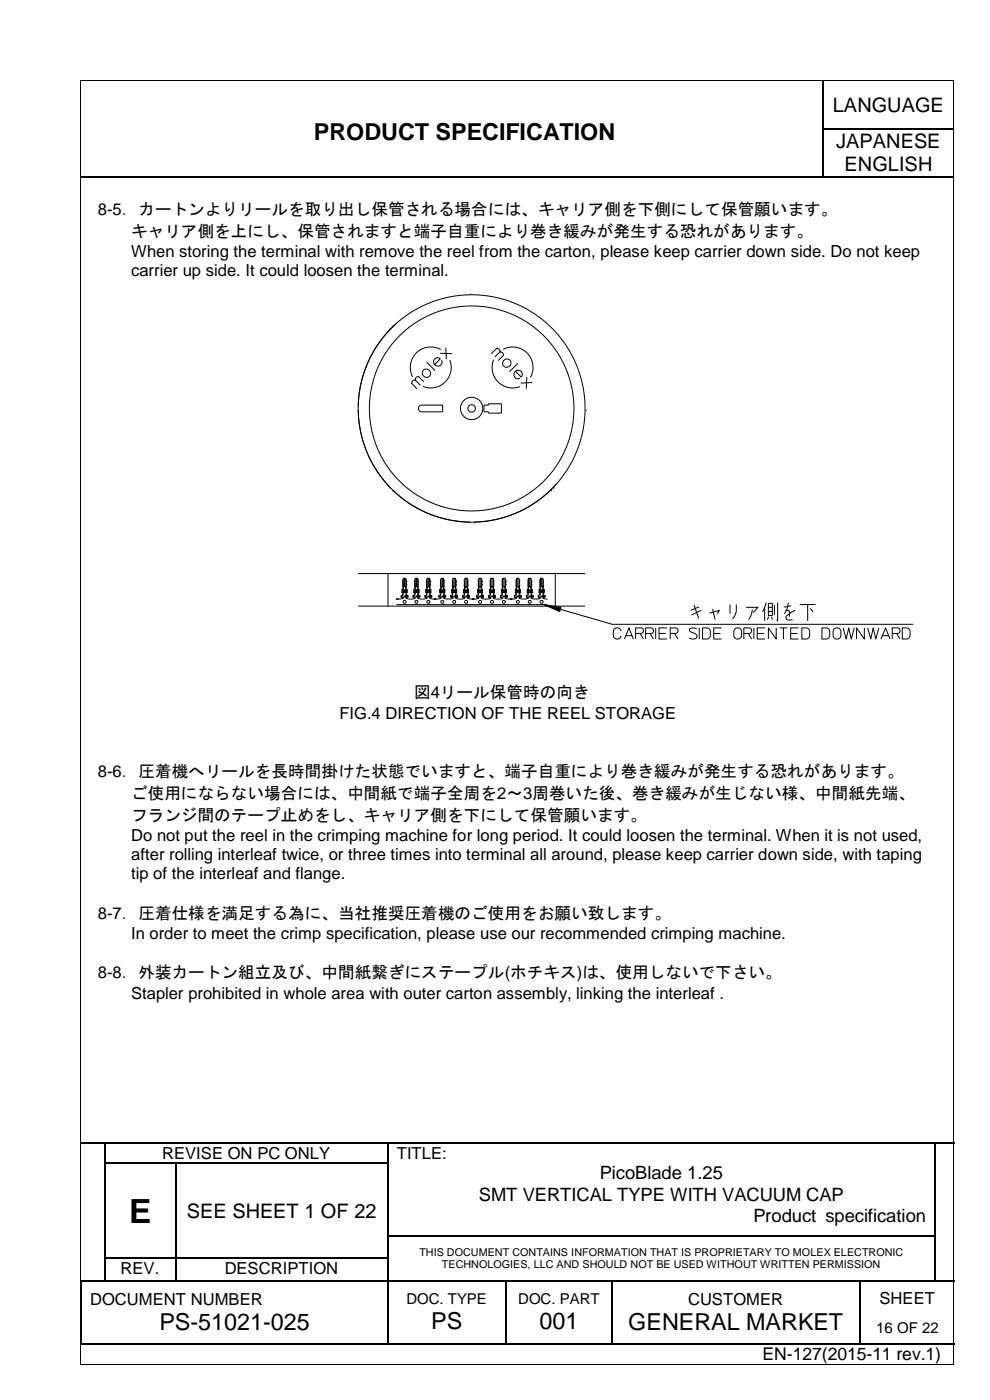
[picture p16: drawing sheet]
<svg xmlns="http://www.w3.org/2000/svg" width="210mm" height="297mm" viewBox="0 0 210 297" stroke-linecap="round" stroke-linejoin="round" font-family="sans-serif">
<defs><g id="words">
<text font-size="7.1" x="27.4" y="259.4">E</text>
<g font-size="5">
<text x="66.6" y="29.6">PRODUCT SPECIFICATION</text>
<text x="91.4" y="282">PS</text>
<text x="114.4" y="282">001</text>
<text x="33.8" y="282.2">PS-51021-025</text>
<text x="133.2" y="282.2">GENERAL MARKET</text>
</g>
<g font-size="4.2">
<text x="176.6" y="23.7">LANGUAGE</text>
<text x="177.3" y="31.5">JAPANESE</text>
<text x="179.1" y="36.3">ENGLISH</text>
<text x="39.6" y="258.4">SEE SHEET 1 OF 22</text>
</g>
<g font-size="3.9">
<text x="127.2" y="250.2">PicoBlade 1.25</text>
<text x="101.5" y="254.7">SMT VERTICAL TYPE WITH VACUUM CAP</text>
<text x="159.7" y="259.2">Product specification</text>
</g>
<text font-size="3.7" x="161.6" y="288.6">EN-127(2015-11 rev.1)</text>
<g font-size="3.5">
<text x="20.8" y="45.6">8-5．カートンよりリールを取り出し保管される場合には、キャリア側を下側にして保管願います。</text>
<text x="27.8" y="50.3">キャリア側を上にし、保管されますと端子自重により巻き緩みが発生する恐れがあります。</text>
<text x="27.8" y="54.5">When storing the terminal with remove the reel from the carton, please keep carrier down side. Do not keep</text>
<text x="27.8" y="58.6">carrier up side. It could loosen the terminal.</text>
<text x="87.8" y="148.1">図4リール保管時の向き</text>
<text x="71.9" y="152.5">FIG.4 DIRECTION OF THE REEL STORAGE</text>
<text x="20.8" y="164.9">8-6．圧着機へリールを長時間掛けた状態でいますと、端子自重により巻き緩みが発生する恐れがあります。</text>
<text x="27.8" y="169.5">ご使用にならない場合には、中間紙で端子全周を2～3周巻いた後、巻き緩みが生じない様、中間紙先端、</text>
<text x="27.8" y="174.1">フランジ間のテープ止めをし、キャリア側を下にして保管願います。</text>
<text x="27.8" y="178.4">Do not put the reel in the crimping machine for long period. It could loosen the terminal. When it is not used,</text>
<text x="27.8" y="182.4">after rolling interleaf twice, or three times into terminal all around, please keep carrier down side, with taping</text>
<text x="27.8" y="186.5">tip of the interleaf and flange.</text>
<text x="20.8" y="194.9">8-7．圧着仕様を満足する為に、当社推奨圧着機のご使用をお願い致します。</text>
<text x="27.8" y="199.2">In order to meet the crimp specification, please use our recommended crimping machine.</text>
<text x="20.8" y="207.6">8-8．外装カートン組立及び、中間紙繋ぎにステープル(ホチキス)は、使用しないで下さい。</text>
<text x="27.8" y="211.9">Stapler prohibited in whole area with outer carton assembly, linking the interleaf .</text>
<text x="34.4" y="245.8">REVISE ON PC ONLY</text>
<text x="84.1" y="245.8">TITLE:</text>
<text x="25.6" y="270.4">REV.</text>
<text x="47.6" y="270.4">DESCRIPTION</text>
<text x="19.1" y="276.8">DOCUMENT NUMBER</text>
<text x="145.9" y="276.8">CUSTOMER</text>
<text x="186.5" y="276.6">SHEET</text>
</g>
<g font-size="3.2">
<text x="86.2" y="276.7">DOC. TYPE</text>
<text x="109.9" y="276.7">DOC. PART</text>
<text x="185.8" y="282.8">16 OF 22</text>
</g>
<g font-size="2.3">
<text x="88.9" y="266.5">THIS DOCUMENT CONTAINS INFORMATION THAT IS PROPRIETARY TO MOLEX ELECTRONIC</text>
<text x="93.7" y="269.1">TECHNOLOGIES, LLC AND SHOULD NOT BE USED WITHOUT WRITTEN PERMISSION</text>
</g>
</g></defs>
<g fill="none" stroke="#000" stroke-width=".25">
<path d="M174.6 17.1v10.2M17.2 37.5h157.2M174.6 27.5v9.9M174.7 27.4h27.4M174.7 37.5h27.4M17.2 242.4h4.9M22.2 242.6v4M22.2 246.9v4.8M22.2 252v4.9M22.2 257.1v4.9M22.3 242.4h59.8M22.3 246.8h14.8"/>
<path d="M37.2 246.9v4.8M37.2 252v4.9M37.2 257.1v4.9M37.3 246.8h44.8M82.2 242.6v4M82.2 246.9v4.8M82.2 252v4.9M82.2 257.1v4.9M82.4 242.4h115.7M198.2 242.6v4M198.2 246.9v4.8M198.2 252v4.9"/>
<path d="M198.2 257.1v4.9M198.4 242.4h4M17.2 271.9v13M17.6 271.8h4.5M22.2 262.3v4.6M22.2 267.1v4.6M22.3 267h14.8M22.3 271.8h14.8M37.2 262.3v4.6M37.2 267.1v4.6M37.3 267h44.8M37.3 271.8h44.8"/>
<path d="M82.2 262.3v4.6M82.2 267.1v4.6M82.2 271.9v13M82.4 262.2h115.7M82.4 271.8h24.7M107.2 271.9v13M107.3 271.8h22.3M129.7 271.9v13M129.9 271.8h52.2M182.2 271.9v13M182.4 271.8h15.7M198.2 262.3v4.6"/>
<path d="M198.2 267.1v4.6M198.4 271.8h4M17.3 285.1h64.8M82.4 285.1h24.7M107.3 285.1h22.3M129.9 285.1h52.2M182.4 285.1h20"/>
</g>
<g fill="#000">
<path d="M17 16.9h.2v.2h-.2z" fill-rule="evenodd"/>
<path d="M17 16.9h.2v.2h-.2z" fill-rule="evenodd"/>
<path d="M202.1 16.9h.2v.2h-.2z" fill-rule="evenodd"/>
<path d="M202.1 16.9h.2v.2h-.2z" fill-rule="evenodd"/>
<path d="M174.4 27.3h.3v.2h-.3z" fill-rule="evenodd"/>
<path d="M174.4 37.4h.3v.2h-.3z" fill-rule="evenodd"/>
<path d="M22.1 242.3h.2v.3h-.2z" fill-rule="evenodd"/>
<path d="M22.1 246.6h.2v.3h-.2z" fill-rule="evenodd"/>
<path d="M22.1 251.7h.2v.3h-.2z" fill-rule="evenodd"/>
<path d="M22.1 256.9h.2v.2h-.2z" fill-rule="evenodd"/>
<path d="M37.1 246.6h.2v.3h-.2z" fill-rule="evenodd"/>
<path d="M37.1 251.7h.2v.3h-.2z" fill-rule="evenodd"/>
<path d="M37.1 256.9h.2v.2h-.2z" fill-rule="evenodd"/>
<path d="M82.1 242.3h.3v.3h-.3z" fill-rule="evenodd"/>
<path d="M82.1 246.6h.3v.3h-.3z" fill-rule="evenodd"/>
<path d="M82.1 251.7h.3v.3h-.3z" fill-rule="evenodd"/>
<path d="M82.1 256.9h.3v.2h-.3z" fill-rule="evenodd"/>
<path d="M198.1 242.3h.3v.3h-.3z" fill-rule="evenodd"/>
<path d="M198.1 246.6h.3v.3h-.3z" fill-rule="evenodd"/>
<path d="M198.1 251.7h.3v.3h-.3z" fill-rule="evenodd"/>
<path d="M198.1 256.9h.3v.2h-.3z" fill-rule="evenodd"/>
<path d="M17.1 271.7h.2v.2h-.2z" fill-rule="evenodd"/>
<path d="M17.1 271.7h.2v.2h-.2z" fill-rule="evenodd"/>
<path d="M17.3 271.7h.3v.2h-.3z" fill-rule="evenodd"/>
<path d="M22.1 262h.2v.3h-.2z" fill-rule="evenodd"/>
<path d="M22.1 266.9h.2v.2h-.2z" fill-rule="evenodd"/>
<path d="M22.1 271.7h.2v.2h-.2z" fill-rule="evenodd"/>
<path d="M37.1 262h.2v.3h-.2z" fill-rule="evenodd"/>
<path d="M37.1 266.9h.2v.2h-.2z" fill-rule="evenodd"/>
<path d="M37.1 271.7h.2v.2h-.2z" fill-rule="evenodd"/>
<path d="M82.1 262h.3v.3h-.3z" fill-rule="evenodd"/>
<path d="M82.1 266.9h.3v.2h-.3z" fill-rule="evenodd"/>
<path d="M82.1 271.7h.3v.2h-.3z" fill-rule="evenodd"/>
<path d="M107.1 271.7h.2v.2h-.2z" fill-rule="evenodd"/>
<path d="M129.6 271.7h.3v.2h-.3z" fill-rule="evenodd"/>
<path d="M182.1 271.7h.3v.2h-.3z" fill-rule="evenodd"/>
<path d="M198.1 262h.3v.3h-.3z" fill-rule="evenodd"/>
<path d="M198.1 266.9h.3v.2h-.3z" fill-rule="evenodd"/>
<path d="M198.1 271.7h.3v.2h-.3z" fill-rule="evenodd"/>
<path d="M17 289.4h.2v.2h-.2z" fill-rule="evenodd"/>
<path d="M17 289.4h.2v.2h-.2z" fill-rule="evenodd"/>
<path d="M17.1 284.9h.2v.3h-.2z" fill-rule="evenodd"/>
<path d="M17.1 284.9h.2v.3h-.2z" fill-rule="evenodd"/>
<path d="M82.1 284.9h.3v.3h-.3z" fill-rule="evenodd"/>
<path d="M107.1 284.9h.2v.3h-.2z" fill-rule="evenodd"/>
<path d="M129.6 284.9h.3v.3h-.3z" fill-rule="evenodd"/>
<path d="M182.1 284.9h.3v.3h-.3z" fill-rule="evenodd"/>
<path d="M202.1 289.4h.2v.2h-.2z" fill-rule="evenodd"/>
<path d="M202.1 289.4h.2v.2h-.2z" fill-rule="evenodd"/>
</g>
<g fill="none" stroke="#000" stroke-width=".21">
<path d="M17.1 17.1v272.3M17.2 17h184.9M202.2 17.1v272.3M82.6 69.8h.1M83.2 69.2h.1M84 68.7a24.1 24.1 0 0 0-8 17.4M90.5 76.8l1.7 1.8M93.3 74.9l2.5 .1M93.4 74.2a4.3 4.3 0 0 0-5.1 .6 4.3 4.3 0 0 0-.8 5.2M93.6 76.4a.87 .87 0 0 1-.6 1.3 .87 .87 0 0 1-1-1 .87 .87 0 0 1 1.2-.7l.1 .1-1.2 1.2M94.5 73.7l.1 2.5M95.4 76.4a4.3 4.3 0 0 1-1 4.7 4.3 4.3 0 0 1-4.7 .9"/>
<path d="M99.6 62.4h.1M104.7 76.3a4.3 4.3 0 0 0 .9 4.7 4.3 4.3 0 0 0 4.6 1M105.2 74a.55 .55 0 0 1 .6 .1 .55 .55 0 0 1 .1 .6 .56 .56 0 0 1 .6 .1 .56 .56 0 0 1 .2 .6l-1.1 1.1M105.4 73.7l-1.2 1.3M105.9 74.7l-1 1.1M106.7 74.1a4.3 4.3 0 0 1 5.1 .8 4.3 4.3 0 0 1 .7 5.2M109.3 78.8l1.2 1.2a.9 .9 0 0 0-.3-1.3 .9 .9 0 0 0-1.2 .4 .9 .9 0 0 0 .5 1.2h.7M109.8 77.1l-1.8 1.8M111.7 80l-.1 2.5M75.8 86.3h.1M75.8 87h.1M75.9 86.3a24 24 0 0 1 35.7-20.7 24 24 0 0 1 1.6 41.2 24 24 0 0 1-37.2-17.9v-2.6"/>
<path d="M75.9 87a24.2 24.2 0 0 0 6.8 16.4M87.1 81.2l1.3 1.3M88.1 80.7l1 1M88.9 86.2l.5-.3h4.4v1.5h-4.4a.71 .71 0 0 1-.6-.5 .71 .71 0 0 1 .1-.7zM89.9 81l-1.2-1.1a.57 .57 0 0 0-.5 .2 .57 .57 0 0 0-.1 .6 .54 .54 0 0 0-.6 .1 .54 .54 0 0 0-.1 .6M102.6 85.9h.9v-.2h2.8v1.9h-2.8v-.2h-.9zM112.9 81.2l-2.5 .1M124.2 87h.1M82.6 103.5h.1M83.2 104.1h.1M83.3 104a24.1 24.1 0 0 0 16.3 6.8M99.6 110.9h.1"/>
<path d="M100.4 110.9h.1M116.8 104.1h.1M117.4 103.5h.1M117.9 102.7a24 24 0 0 1-17.3 8.1M76 121.7h48M76 128.6h48M82.3 121.7v6.9M84.1 128.3h32M84.5 127.1h-.4h.4M85.1 126.3v.1M85.1 126.3v.4M85.1 126.7h.1"/>
<path d="M85.1 126.7l.4 .1v.1l-1 .2M85.2 125.8l.3 .1-.1 .4h-.3M85.2 125v.8M85.2 125l.1 .1M85.3 125.7h.1M85.3 125.1h.1M85.3 125.7l-.1 .1M85.3 125v.8M85.3 125.8v.5M85.4 123.4h.1M85.4 124h.1M85.4 125.1h.8v.2h-.8z"/>
<path d="M85.4 125.5h.8v.2h-.8zM85.4 123.9h.1M85.4 126.4v.3l.2-.1M85.5 124.4h.1M85.5 124.4l-.1 .6M85.5 123h-.1v1.4h.8v-.4M85.5 122.7h.3M85.5 124.5h.1M85.5 124.7v.3h-.3M85.6 124.4l-.1 .3v-2h.3v1.7M85.7 126.4l.2 .3M85.9 126.4l-.2 .3"/>
<path d="M86 124.7v-.3v.3M86 124.5h.1M86 126.7v-.3l.1 .3 .1-.3v.3M86 124.7v.3h.3M86 122.7h-.2h.2v2M86 123h.2v.4M86 124.4h.1M86.1 124.4l.1 .6M86.2 123.4h.1M86.2 124h.1M86.2 123.4v.6M86.2 125.8l.1 .5"/>
<path d="M86.2 125.7h.1M86.2 125.1h.1M86.2 125v.8M86.3 125.7v.1M86.3 125.8l-.3 .1 .1 .4h.4M86.3 125v.8M86.3 125v.1M86.4 126.7l-.4 .1v.1a3.4 3.4 0 0 0 2.1 0v-.1l-.5-.1M86.4 126.7h.1M86.4 126.3v.4M86.5 126.7h-.1M86.5 126.3l-.1 .1"/>
<path d="M86.5 126.3v.4M87.6 126.3v.1M87.6 126.3v.4M87.6 126.7h.1M87.8 125.8l.2 .1-.1 .4h-.3M87.8 125h.2M87.8 125v.8M87.8 125v.1M87.8 125.7h.1M87.8 125.1h.1M87.8 125.7v.1M87.9 125.8l-.1 .5"/>
<path d="M87.9 123.4h.1M87.9 124h.1M87.9 123.4v.6M87.9 125.1h.8v.2h-.8zM87.9 125.5h.8v.2h-.8zM87.9 126.4v.3l.2-.1M88 124.4h.1M88 124.4l-.1 .6M88 122.7h.3M88 123h-.1v.4M88 124.5h.1M88 124.7v.3"/>
<path d="M88.1 124.4l-.1 .3M88.2 126.4l.2 .3M88.3 124.4v-1.7h-.2l-.1 2M88.4 126.4l-.2 .3M88.5 124.5h.1M88.5 126.7v-.3l.1 .3 .1-.3v.3M88.5 124.7l.1 .3h.2M88.6 122.7h-.3h.3l-.1 2M88.6 123h.1v1.4h-.8v-.4M88.6 124.4h-.1M88.6 124.4l.1 .6M88.7 123.9v.1"/>
<path d="M88.7 123.4h.1M88.7 124h.1M88.7 125.8l.1 .5M88.8 125.7h.1M88.8 125.1h.1M88.8 125v.8M88.8 125.7v.1M88.8 125.8l-.2 .1v.4h.4M88.8 125v.1M88.9 126.7l-.4 .1v.1a3.4 3.4 0 0 0 2.1 0v-.1l-.4-.1M88.9 126.7h.1M88.9 126.3v.4"/>
<path d="M89 126.3l-.1 .1M89 126.3v.4M90.1 126.3l.1 .1M90.1 126.3v.4M90.1 126.7h.1M90.2 126.3v.4M90.3 125.8l.2 .1v.4h-.4M90.3 125l.1 .1M90.3 125v.8M90.4 125l.1 .9-.2 .4M90.4 125.7l-.1 .1M90.4 123.4h.1"/>
<path d="M90.4 124h.1M90.4 125.1h.8v.2h-.8zM90.4 125.5h.8v.2h-.8zM90.4 123.9h.1M90.5 126.4v.3l.1-.1M90.5 124.4l-.1 .6M90.5 124.4h.1M90.6 123h-.2v1.4h.8v-.4M90.6 122.7h.2M90.6 124.5h.1M90.6 124.7v.3h-.3M90.6 124.4v.3v-2h.2v1.7"/>
<path d="M90.7 126.4l.2 .3M90.9 126.4l-.2 .3M91 124.7v-.3l.1 .3M91 124.5h.1M91 126.7v-.3l.1 .3 .1-.3v.3M91.1 124.7v.3h.2M91.1 122.7h-.3h.3v2M91.1 123h.1v.4M91.1 124.4h-.1M91.1 124.4h.1M91.1 124.4l.1 .6M91.2 123.4h.1"/>
<path d="M91.2 124h.1M91.2 123.4v.6M91.3 125l-.1 .9 .1 .4M91.3 125.7v.1M91.3 125.8l-.2 .1 .1 .4h.3M91.3 125v.1M91.3 125v.8M91.5 126.7h.1M91.5 126.7l-.5 .1v.1l1.1 .2M91.5 126.3v.4M91.5 126.3v.1M92.5 127.1h-.4h.4"/>
<path d="M93.1 126.3v.1M93.1 126.3v.4M93.1 126.7h.1M93.1 126.7l.4 .1v.1l-1 .2M93.3 125.8l.2 .1-.1 .4h-.3M93.3 125v.8M93.3 125v.1M93.3 125.7h.1M93.3 125.1h.1M93.3 125.1v.6M93.3 125.7v.1M93.4 123.4h.1"/>
<path d="M93.4 124h.1M93.4 125.1h.8v.2h-.8zM93.4 125.5h.8v.2h-.8zM93.4 123.9h.1M93.4 126.4v.3l.2-.1M93.4 124.4l-.1 .6 .1 .9-.1 .4M93.5 124.4h.1M93.5 123h-.1v1.4h.8v-.4M93.5 122.7h.3M93.5 124.5h.1M93.5 124.7v.3h-.2M93.6 124.4l-.1 .3v-2h.3v1.7"/>
<path d="M93.7 126.4l.2 .3M93.9 126.4l-.2 .3M94 124.7v-.3v.3M94 124.5h.1M94 126.7v-.3l.1 .3 .1-.3v.3M94 124.7v.2l.3 .1M94 122.7h-.2h.2v2M94 123h.2v.4M94 124.4h.1M94.1 124.4l.1 .6M94.2 123.4v.6M94.2 123.4h.1"/>
<path d="M94.2 124h.1M94.2 125.8l.1 .5M94.2 125.7h.1M94.2 125.1h.1M94.2 125v.8M94.3 125.7v.1M94.3 125.8l-.2 .1v.4h.4M94.3 125v.8M94.3 125v.1M94.4 126.7l-.4 .1v.1a3.4 3.4 0 0 0 2.1 0v-.1l-.5-.1M94.4 126.7h.1M94.4 126.3v.4"/>
<path d="M94.5 126.7h-.1M94.5 126.3l-.1 .1M94.5 126.3v.4M95.6 126.3v.1M95.6 126.3v.4M95.6 126.7h.1M95.8 125.8h.2M95.8 125v.8M95.8 125v.1M95.8 125.7h.1M95.8 125.1h.1M95.8 125.7v.1"/>
<path d="M95.9 125.8l-.1 .5M95.9 123.4h.1M95.9 124h.1M95.9 123.4v.6M95.9 125.1h.8v.2h-.8zM95.9 125.5h.8v.2h-.8zM95.9 126.4l.1 .3 .1-.1M96 125.8l-.1 .5h-.3M96 124.4h.1M96 124.4l-.1 .6M96 122.7h.3M96 123h-.1v.4"/>
<path d="M96 124.5h.1M96.1 124.7l-.1 .3h-.2M96.1 124.4l-.1 .3M96.2 126.4l.2 .3M96.3 124.4v-1.7h-.2l-.1 2M96.4 126.4l-.2 .3M96.5 124.7v-.3l.1 .3M96.5 124.5h.1M96.5 126.7v-.3l.1 .3 .1-.3v.3M96.5 124.7l.1 .3h.2M96.6 122.7h-.3h.3v2M96.6 123h.1v1.4h-.8v-.4"/>
<path d="M96.6 124.4h-.1M96.6 124.4l.1 .6M96.7 125.9l.1 .4M96.7 123.9v.1M96.7 123.4h.1M96.7 124h.1M96.7 125.8l-.1 .1M96.8 125.7h.1M96.8 125.1h.1M96.8 125v.8M96.8 125.7v.1M96.8 125.8l-.2 .1v.4h.4"/>
<path d="M96.8 125v.1M97 126.7l-.5 .1v.1a3.4 3.4 0 0 0 2.1 0v-.1l-.4-.1M97 126.7h.1M97 126.3v.4M97 126.3v.1M98.1 126.3l.1 .1M98.1 126.3v.4M98.2 126.7h.1M98.2 126.3v.4M98.3 125.8l.2 .1v.4h-.4M98.3 125l.1 .1M98.3 125v.8"/>
<path d="M98.4 125l.1 .9-.2 .4M98.4 125.7l-.1 .1M98.4 123.4h.1M98.4 124h.1M98.4 125.1h.8v.2h-.8zM98.4 125.5h.8v.2h-.8zM98.4 123.9h.1M98.5 126.4v.3l.1-.1M98.5 124.4l-.1 .6M98.5 124.4h.1M98.6 123h-.2v1.4h.8v-.4M98.6 122.7h.2"/>
<path d="M98.6 124.5h.1M98.6 124.7v.3h-.3M98.6 124.4v.3v-2h.2v1.7M98.7 126.4l.2 .3M98.9 126.4l-.2 .3M99 124.7v-.3l.1 .3M99 124.5h.1M99 126.7v-.3l.1 .3 .2-.3v.3M99.1 124.7v.3h.2M99.1 122.7h-.3h.3v2M99.1 123h.1v.4M99.1 124.4h-.1"/>
<path d="M99.1 124.4h.1M99.1 124.4l.1 .6M99.2 123.4v.6M99.2 123.4h.1M99.2 124h.1M99.3 125l-.1 .9 .1 .4M99.3 125.7v.1M99.3 125.8l-.2 .1 .1 .4h.3M99.3 125v.1M99.3 125v.8M99.5 126.7h.1M99.5 126.7l-.4 .1v.1l1 .2"/>
<path d="M99.5 126.3v.4M99.5 126.3v.1M100.1 127.1h.4h-.4M101.1 126.3v.1M101.1 126.3v.4M101.1 126.7h.1M101.1 126.7l.4 .1v.1l-1 .2M101.3 125.8l.2 .1-.1 .3-.3 .1M101.3 125v.8M101.3 125v.1M101.3 125.7h.1M101.3 125.1h.1"/>
<path d="M101.3 125.1v.6M101.3 125.7v.1M101.4 123.4h.1M101.4 124h.1M101.4 125.1h.8v.2h-.8zM101.4 125.5h.8v.2h-.8zM101.4 123.9h.1M101.4 126.4v.3l.2-.1M101.5 124.4l-.2 .6 .1 .9-.1 .4M101.5 124.4h.1M101.5 123h-.1v1.4h.8v-.4M101.5 122.7h.3"/>
<path d="M101.5 124.5h.1M101.5 124.9l-.2 .1M101.5 124.7v.2M101.6 124.4l-.1 .3 .1-2h.2v1.7M101.7 126.4l.2 .3M101.9 126.4l-.2 .3M102 124.7v-.3v.3M102 124.5h.1M102 126.7v-.3l.1 .3 .1-.3v.3M102 124.7v.3h.3M102 122.7h-.2h.2v2M102 124.4h.1"/>
<path d="M102 123h.2v.4M102.1 124.4l.1 .6M102.2 123.4h.1M102.2 124h.1M102.2 123.4v.6M102.2 125.8l.1 .5M102.2 125.7h.1M102.2 125.1h.1M102.2 125v.8M102.3 125.7v.1M102.3 125.8l-.2 .1v.4h.4M102.3 125v.8"/>
<path d="M102.3 125v.1M102.4 126.7l-.4 .1v.1a3.4 3.4 0 0 0 2.1 0v-.1l-.5-.1M102.4 126.7h.1M102.4 126.3v.4M102.5 126.7h-.1M102.5 126.3l-.1 .1M102.5 126.3v.4M103.6 126.3v.1M103.6 126.3v.4M103.6 126.7h.1M103.8 125.8h.2M103.8 125v.8"/>
<path d="M103.8 125v.1M103.8 125.7h.1M103.8 125.1h.1M103.8 125.7v.1M103.9 125.8l-.1 .5M103.9 123.4h.1M103.9 124h.1M103.9 123.4v.6M103.9 125.1h.8v.2h-.8zM103.9 125.5h.8v.2h-.8zM103.9 126.4l.1 .3 .1-.1M104 125.8v.5h-.4"/>
<path d="M104 124.4h.1M104 124.4l-.1 .6M104 122.7h.3M104 123h-.1v.4M104 124.5h.1M104.1 124.7l-.1 .3h-.2M104.1 124.4l-.1 .3M104.2 126.4l.2 .3M104.3 124.4v-1.7h-.2l-.1 2M104.4 126.4l-.2 .3M104.5 124.7v-.3l.1 .3M104.5 124.5h.1"/>
<path d="M104.5 126.7v-.3l.1 .3 .1-.3v.3M104.6 124.7v.2l.2 .1M104.6 122.7h-.3h.3v2M104.6 123h.1v1.4h-.8v-.4M104.6 124.4h-.1M104.6 124.4l.1 .6M104.7 123.9v.1M104.7 123.4h.1M104.7 124h.1M104.7 125.8l.1 .5M104.8 125.7h.1M104.8 125.1h.1"/>
<path d="M104.8 125v.8M104.8 125.7v.1M104.8 125.8l-.2 .1v.4h.4M104.8 125v.1M105 126.7l-.5 .1v.1a3.4 3.4 0 0 0 2.1 0v-.1l-.4-.1M105 126.7h.1M105 126.3v.4M105 126.3v.1M106.1 126.3l.1 .1M106.1 126.3v.4M106.1 126.7h.1M106.2 126.3v.4"/>
<path d="M106.3 125.8l.3 .1-.1 .4h-.4M106.3 125v.8M106.3 125l.1 .1M106.4 125l.1 .9-.2 .4M106.4 125.7l-.1 .1M106.4 123.4h.1M106.4 124h.1M106.4 125.1h.8v.2h-.8zM106.4 125.5h.8v.2h-.8zM106.5 123.9h.1M106.5 126.4v.3l.1-.1M106.5 124.4l-.1 .6"/>
<path d="M106.5 124.4h.1M106.6 123h-.2v1.4h.8v-1.4h-.1M106.6 122.7h.2M106.6 124.5h.1M106.6 124.7v.3h-.3M106.6 124.4v.3v-2h.2v1.7M106.7 126.4l.2 .3M106.9 126.4l-.2 .3M107 124.5h.1M107 126.7v-.3l.1 .3 .2-.3v.3M107.1 124.7v.3h.2M107.1 122.7h-.3h.3l-.1 2"/>
<path d="M107.1 124.4h-.1M107.2 124.4v.6M107.2 123.9v.1M107.2 123.4h.1M107.2 124h.1M107.3 125l-.1 .9 .1 .4M107.3 125.7v.1M107.3 125.8l-.2 .1 .1 .4h.3M107.3 125v.1M107.3 125v.8M107.5 126.7h.1M107.5 126.7l-.4 .1v.1l1 .2"/>
<path d="M107.5 126.3v.4M107.5 126.3v.1M108.1 127.1h.4h-.4M109.1 126.3v.1M109.1 126.3v.4M109.1 126.7h.1M109.1 126.7l.4 .1v.1l-1 .2M109.3 125.8l.2 .1-.1 .3-.3 .1M109.3 125v.8M109.3 125v.1M109.3 125.7h.1M109.3 125.1h.1"/>
<path d="M109.3 125.1v.6M109.3 125.7v.1M109.4 123.4h.1M109.4 124h.1M109.4 125.1h.8v.2h-.8zM109.4 125.5h.8v.2h-.8zM109.4 123.9h.1M109.4 126.4v.3l.2-.1M109.5 124.4l-.2 .6 .1 .9-.1 .4M109.5 124.4h.1M109.5 123h-.1v1.4h.8v-.4M109.5 122.7h.3"/>
<path d="M109.5 124.5h.1M109.5 124.7v.3h-.2M109.6 124.4l-.1 .3 .1-2h.2v1.7M109.7 126.4l.2 .3M109.9 126.4l-.2 .3M110 124.7v-.3v.3M110 124.5h.1M110 126.7v-.3l.1 .3 .1-.3v.3M110 124.7v.3h.3M110 122.7h-.2h.2v2M110 123h.2v.4M110.1 124.4h-.1"/>
<path d="M110.1 124.4l.1 .6M110.2 123.4v.6M110.2 123.4h.1M110.2 124h.1M110.2 125l-.1 .9 .2 .4M110.2 125.7h.1M110.2 125.1h.1M110.3 125.7v.1M110.3 125.8l-.2 .1v.4h.4M110.3 125v.8M110.3 125v.1M110.4 126.7l-.4 .1v.1a3.4 3.4 0 0 0 2.1 0v-.1l-.4-.1"/>
<path d="M110.4 126.7h.1M110.4 126.3v.4M110.5 126.7h-.1M110.5 126.3l-.1 .1M110.5 126.3v.4M111.6 126.3l.1 .1M111.6 126.3v.4M111.6 126.7h.1M111.6 126.4v.3M111.7 126.3v.4M111.8 125.8h.2M111.8 125v.8"/>
<path d="M111.8 125v.1M111.8 125.7h.1M111.8 125.1h.1M111.8 125.7v.1M111.9 125.8l-.1 .5M111.9 123.4h.1M111.9 124h.1M111.9 125.1h.8v.2h-.8zM111.9 125.5h.8v.2h-.8zM111.9 123.9h.1M111.9 126.4l.1 .3 .1-.1M112 125.8v.5h-.4"/>
<path d="M112 124.4h.1M112 124.4l-.1 .6M112 123h-.1v1.4h.8v-1.4h-.1M112 122.7h.3M112 124.5h.1M112.1 124.7l-.1 .3h-.2M112.1 124.4l-.1 .3M112.2 126.4l.2 .3M112.3 124.4v-1.7h-.2l-.1 2M112.4 126.4l-.2 .3M112.5 124.7v-.3l.1 .3M112.5 124.5h.1"/>
<path d="M112.5 126.7v-.3l.1 .3 .1-.3v.3M112.6 124.7v.3h.2M112.6 122.7h-.3h.3v2M112.6 124.4h-.1M112.6 124.4l.1 .6M112.6 125.8h.2M112.7 125.8v.5h.3M112.7 123.9v.1M112.7 123.4h.1M112.7 124h.1M112.7 125.8l.1 .5M112.8 125.7h.1"/>
<path d="M112.8 125.1h.1M112.8 125v.8M112.8 125.7v.1M112.8 125v.1M113 126.7l-.5 .1v.1a3.4 3.4 0 0 0 2.1 0v-.1l-.4-.1M113 126.7h.1M113 126.3v.4M113 126.3v.1M114.1 126.3l.1 .1M114.1 126.3v.4M114.1 126.7h.1M114.2 126.3v.4"/>
<path d="M114.3 125.8l.3 .1-.1 .4h-.4M114.3 125l.1 .1M114.3 125v.8M114.4 125l.1 .9-.2 .4M114.4 125.7l-.1 .1M114.4 123.4h.1M114.4 124h.1M114.4 125.1h.8v.2h-.8zM114.4 125.5h.8v.2h-.8zM114.5 123.9h.1M114.5 126.4v.3l.1-.1M114.5 124.4l-.1 .6"/>
<path d="M114.5 124.4h.1M114.6 123h-.2v1.4h.8v-1.4h-.1M114.6 122.7h.2M114.6 124.5h.1M114.6 124.7v.3h-.3M114.6 124.4v.3M114.7 126.4l.2 .3M114.8 124.4v-1.7h-.2v2M114.9 126.4l-.2 .3M115 124.5h.1M115 126.7v-.3l.1 .3 .2-.3v.3M115.1 124.7v.2l.2 .1"/>
<path d="M115.1 122.7h-.3h.3l-.1 2M115.1 124.4h-.1M115.2 124.4v.6M115.2 123.9v.1M115.2 123.4h.1M115.2 124h.1M115.3 125l-.1 .9 .1 .4M115.3 125.7v.1M115.3 125.8l-.2 .1 .1 .4h.3M115.3 125v.8M115.3 125v.1M115.4 128.3l14.4 4.1h63.8"/>
<path d="M115.5 126.3v.4M115.5 126.7h.1M115.5 126.7l-.4 .1v.1l1 .2M115.5 126.3v.1M117.7 121.7v6.9M131.7 133.9a.83 .83 0 0 0-.8-.7 .83 .83 0 0 0-.9 .7v1a.83 .83 0 0 0 .9 .7 .83 .83 0 0 0 .8-.7M132.4 135.6l.9-2.4 1 2.4M132.7 134.9h1.3M134.8 134.4h1.1a.59 .59 0 0 0 .5-.6 .59 .59 0 0 0-.5-.6h-1.1v2.4M135.7 134.4l.7 1.2M136.9 134.4h1.1a.59 .59 0 0 0 .6-.6 .59 .59 0 0 0-.6-.6h-1.1v2.4M137.8 134.4l.7 1.2"/>
<path d="M139 133.2v2.4M139.7 134.4h1.4M141.4 133.2h-1.7v2.4h1.7M142.1 134.4h1.1a.59 .59 0 0 0 .6-.6 .59 .59 0 0 0-.6-.6h-1.1v2.4M143 134.4l.7 1.2M147.1 128.4l1 2.8M147.7 133.4a1.05 1.05 0 0 0-1.5 .2l.2 .4 1 .4a.65 .65 0 0 1 .3 1 .65 .65 0 0 1-.9 .2l-.7-.3M148.2 128.7l-1.8 .8M148.2 133.2v2.4M148.7 129.5l-2.1 1M149 133.2h.9l.5 .3a1.82 1.82 0 0 1 .1 1.6l-.4 .4-1.1 .1zM150.4 130.1l2.1-.6-.4 .7"/>
<path d="M151.1 129.2l.5 2.3M151.3 134.4h1.4M153 133.2h-1.7v2.4h1.7M154.8 128.3v1.9M155.9 133.4a.83 .83 0 0 1 1.3 .5v1a.83 .83 0 0 1-.8 .7 .83 .83 0 0 1-.8-.7v-1zM156.1 128.3v1.4l-.3 1-.5 .6M157.7 134.4h1.1a.59 .59 0 0 0 .6-.6 .59 .59 0 0 0-.6-.6h-1.1v2.4M158.2 128.8h2.5l-1 1.2M158.6 134.4l.8 1.2M159.5 129.3l-.3 1.4-.5 .8M159.8 133.2v2.4M160.5 134.4h1.5"/>
<path d="M162.1 128.8v2.9M162.2 133.2h-1.7v2.4h1.7M162.5 127.9l-.8 1.9M162.9 128h.8v2.6h-.8zM162.9 128.8h.8M162.9 129.7h.8M163 130.8l-.3 .7M163.5 130.8l.2 .7M164.2 128.4v2.1M164.6 133.2v2.4l-1.7-2.4v2.4M164.9 127.9v3.8h-.3M165.3 133.2h1.6"/>
<path d="M166.1 133.2v2.4M166.6 129.6h.7l.1 1.2M167.1 127.9l-.3 1.3-.5 1M167.6 134.4h1.5M167.7 128.5l-.9 .2h-.6M168.6 129.5l-1 .5-.9 .7-.1 .4 .2 .4h1.2M169.3 133.2h-1.7v2.4h1.7M169.6 128.3h3.3M170 133.2h.9l.6 .3a1.82 1.82 0 0 1 .1 1.6l-.4 .4-1.2 .1zM171.2 128.3v3.4M171.8 129.1l.6 .7M174.3 133.2h.9l.5 .3a1.82 1.82 0 0 1 .2 1.6l-.5 .4-1.1 .1z"/>
<path d="M176.9 133.4a.83 .83 0 0 1 1.4 .5v1a.83 .83 0 0 1-.8 .7 .83 .83 0 0 1-.9-.7v-1zM178.7 133.2l.7 2.4 .5-2.4 .6 2.4 .6-2.4M183.3 133.2v2.4l-1.7-2.4v2.4M184 133.2l.6 2.4 .5-2.4 .6 2.4 .6-2.4M186.8 135.6l.9-2.4 1 2.4M187.1 134.9h1.3M189.2 134.4h1.1a.6 .6 0 0 0 .5-.6 .6 .6 0 0 0-.5-.6h-1.1v2.4M190.1 134.4l.7 1.2M191.3 133.2h.9l.6 .3a1.82 1.82 0 0 1 .1 1.6l-.4 .4-1.2 .1zM17.2 289.5h184.9"/>
<circle cx="90.4" cy="79.1" r=".89"/>
<circle cx="107.5" cy="77" r=".89"/>
<circle cx="100" cy="86.7" r="21.7"/>
<circle cx="100" cy="86.7" r="2.37"/>
<circle cx="100" cy="86.7" r=".79"/>
<circle cx="85.8" cy="127.7" r=".32"/>
<circle cx="88.3" cy="127.7" r=".32"/>
<circle cx="90.8" cy="127.7" r=".32"/>
<circle cx="93.8" cy="127.7" r=".32"/>
<circle cx="96.3" cy="127.7" r=".32"/>
<circle cx="98.8" cy="127.7" r=".32"/>
<circle cx="101.8" cy="127.7" r=".32"/>
<circle cx="104.3" cy="127.7" r=".32"/>
<circle cx="106.8" cy="127.7" r=".32"/>
<circle cx="109.8" cy="127.7" r=".32"/>
<circle cx="112.3" cy="127.7" r=".32"/>
<circle cx="114.8" cy="127.7" r=".32"/>
</g>
<path d="M115.4 128.3l3.5 .5-.2 .9z" fill-rule="evenodd" fill="#000" stroke="#000" stroke-width=".21"/>
<use href="#words"/>
</svg>
